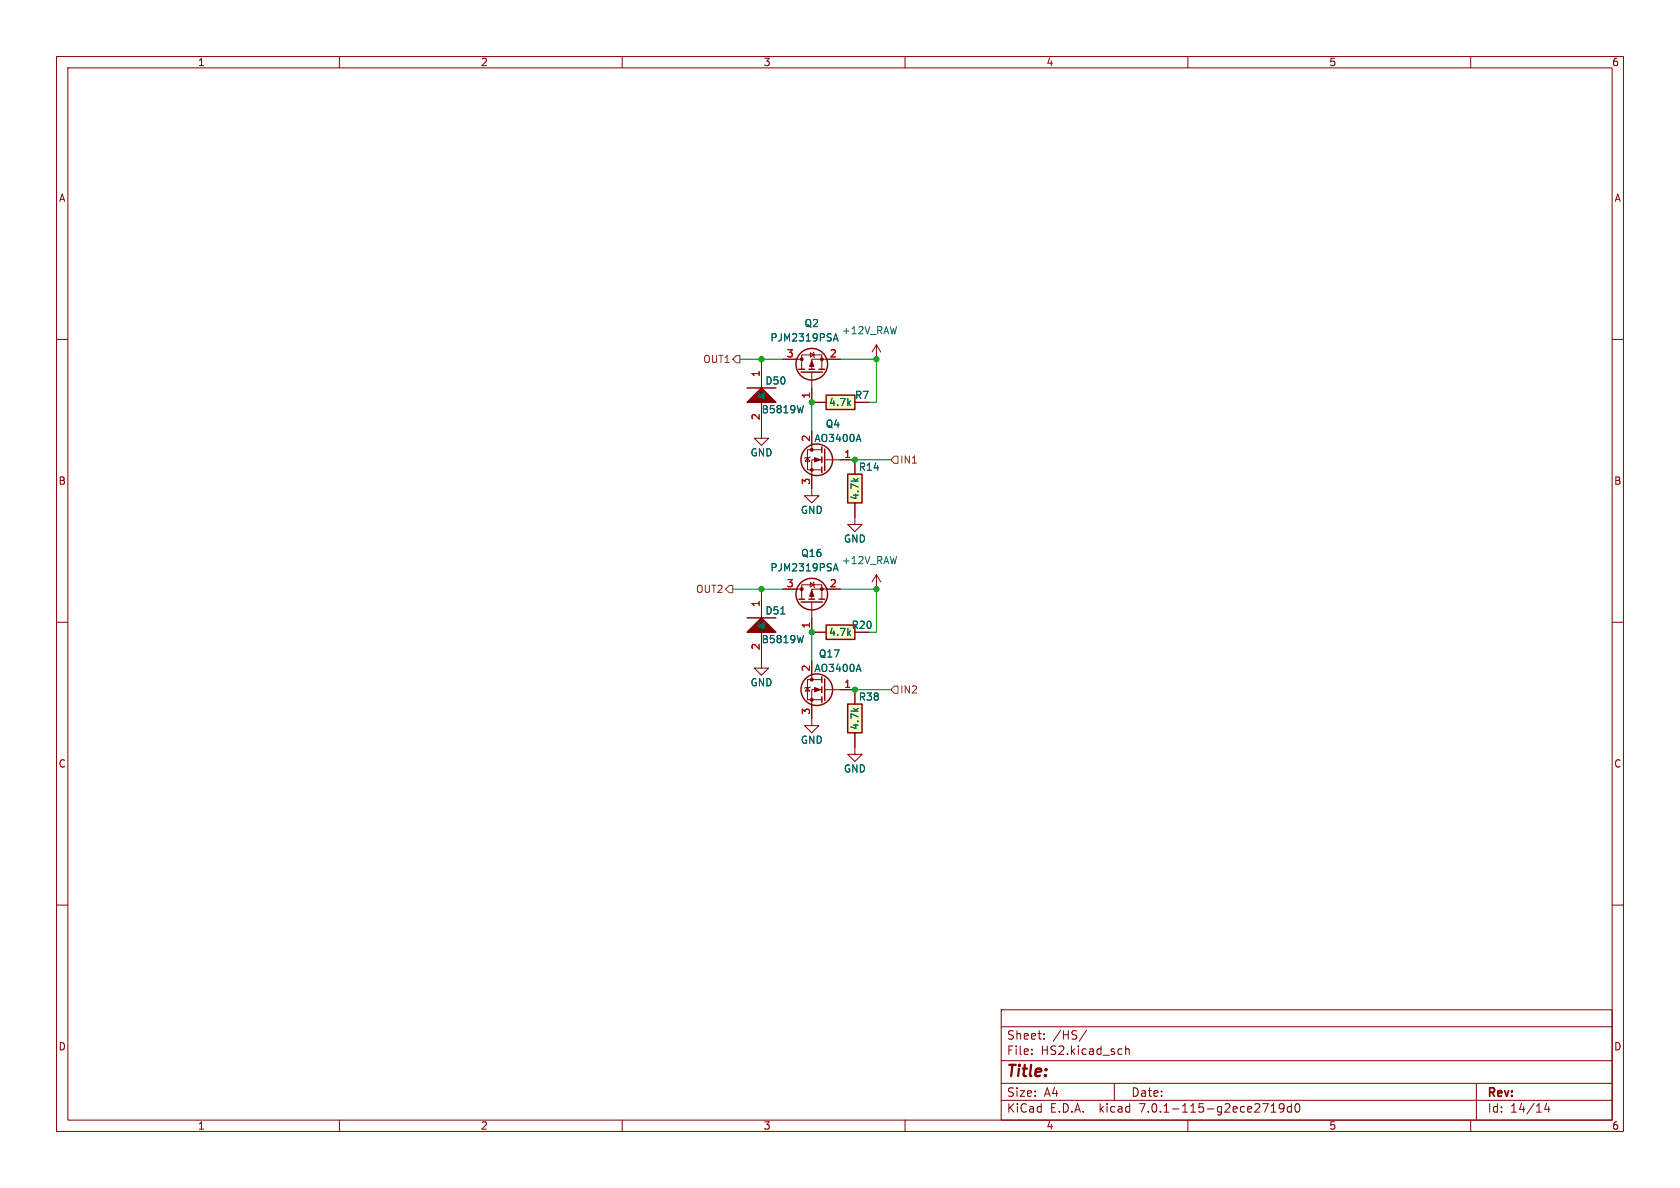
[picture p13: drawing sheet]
<svg xmlns="http://www.w3.org/2000/svg" width="297mm" height="210mm" viewBox="0 0 297 210" stroke-linecap="round" stroke-linejoin="round" font-family="sans-serif">
<defs><g id="words">
<text font-size="2.8" fill="#840000" x="178" y="190.8">Title:</text>
<g font-size="2.1" fill="#840000">
<text x="178" y="183.9">Sheet:</text>
<text x="186.2" y="183.9">/HS/</text>
<text x="178" y="186.6">File:</text>
<text x="184" y="186.6">HS2.kicad_sch</text>
<text x="178" y="196.8">KiCad</text>
<text x="178" y="194">Size:</text>
<text x="184.6" y="194">A4</text>
<text x="185.7" y="196.8">E.D.A.</text>
<text x="194.4" y="196.8">kicad</text>
<text x="200" y="194">Date:</text>
<text x="201.5" y="196.8">7.0.1-115-g2ece2719d0</text>
<text x="263" y="194.2">Rev:</text>
<text x="263" y="196.8">Id:</text>
<text x="267" y="196.8">14/14</text>
</g>
<g font-size="1.8" fill="#840000">
<text x="35" y="11.8">1</text>
<text x="85" y="11.8">2</text>
<text x="135" y="11.8">3</text>
<text x="185" y="11.8">4</text>
<text x="235" y="11.8">5</text>
<text x="285" y="11.8">6</text>
<text x="10.4" y="35.8">A</text>
<text x="285.4" y="35.8">A</text>
<text x="151.1" y="70.7">R7</text>
<text x="10.3" y="85.8">B</text>
<text x="285.3" y="85.8">B</text>
<text x="150.5" y="111.3">R20</text>
<text x="10.3" y="135.8">C</text>
<text x="285.3" y="135.8">C</text>
<text x="10.3" y="185.8">D</text>
<text x="285.3" y="185.8">D</text>
<text x="35" y="199.8">1</text>
<text x="85" y="199.8">2</text>
<text x="135" y="199.8">3</text>
<text x="185" y="199.8">4</text>
<text x="235" y="199.8">5</text>
<text x="285" y="199.8">6</text>
</g>
<g font-size="1.8" fill="#006464">
<text x="142.2" y="58">Q2</text>
<text x="148.8" y="59.2">+12V_RAW</text>
<text x="136.1" y="60.5">PJM2319PSA</text>
<text x="135.3" y="68.1">D50</text>
<text x="135.4" y="70.5" transform="rotate(-90 135.4 70.5)">K</text>
<text x="146.5" y="71.9">4.7k</text>
<text x="134.6" y="73.2">B5819W</text>
<text x="145.9" y="75.8">Q4</text>
<text x="132.6" y="80.8">GND</text>
<text x="143.9" y="78.3">AO3400A</text>
<text x="151.8" y="83.4">R14</text>
<text x="152" y="88.4" transform="rotate(-90 152 88.4)">4.7k</text>
<text x="141.5" y="91">GND</text>
<text x="136.1" y="101.2">PJM2319PSA</text>
<text x="141.6" y="98.6">Q16</text>
<text x="148.8" y="99.9">+12V_RAW</text>
<text x="149.1" y="96.1">GND</text>
<text x="134.6" y="113.9">B5819W</text>
<text x="135.3" y="108.8">D51</text>
<text x="135.4" y="111.1" transform="rotate(-90 135.4 111.1)">K</text>
<text x="146.5" y="112.6">4.7k</text>
<text x="143.9" y="118.9">AO3400A</text>
<text x="144.7" y="116.4">Q17</text>
<text x="132.6" y="121.5">GND</text>
<text x="151.8" y="124">R38</text>
<text x="141.5" y="131.6">GND</text>
<text x="152" y="129.1" transform="rotate(-90 152 129.1)">4.7k</text>
<text x="149.1" y="136.7">GND</text>
</g>
<g font-size="1.8" fill="#725600">
<text x="124.2" y="64.3">OUT1</text>
<text x="159.1" y="82.1">IN1</text>
<text x="122.9" y="105">OUT2</text>
<text x="159.1" y="122.7">IN2</text>
</g>
<g font-size="1.8" fill="#a90000">
<text x="139" y="63.2">3</text>
<text x="146.7" y="63.2">2</text>
<text x="134.4" y="66.7" transform="rotate(-90 134.4 66.7)">1</text>
<text x="143.3" y="70.5" transform="rotate(-90 143.3 70.5)">1</text>
<text x="134.4" y="74.3" transform="rotate(-90 134.4 74.3)">2</text>
<text x="143.3" y="78.1" transform="rotate(-90 143.3 78.1)">2</text>
<text x="149.2" y="81">1</text>
<text x="143.3" y="85.8" transform="rotate(-90 143.3 85.8)">3</text>
<text x="134.4" y="107.3" transform="rotate(-90 134.4 107.3)">1</text>
<text x="139" y="103.9">3</text>
<text x="146.7" y="103.9">2</text>
<text x="143.3" y="111.2" transform="rotate(-90 143.3 111.2)">1</text>
<text x="134.4" y="115" transform="rotate(-90 134.4 115)">2</text>
<text x="143.3" y="118.8" transform="rotate(-90 143.3 118.8)">2</text>
<text x="149.2" y="121.7">1</text>
<text x="143.3" y="126.4" transform="rotate(-90 143.3 126.4)">3</text>
</g>
</g></defs>
<g fill="none" stroke="#840000" stroke-width=".18">
<path d="M10 10h277v190h-277zM12 12h273v186h-273zM60 10v2M110 10v2M160 10v2M210 10v2M260 10v2M10 60h2M285 60h2M134.6 71.1v6.4h-1.3l1.3 1.2 1.3-1.2h-1.3M134.6 63.5v5.1M138.4 63.5h3.3"/>
<path d="M141.7 65.3v-2.6h3.6v2.6M143.3 62.4l.6 .3-.6 .4zM143.5 65.8v5.3h2.5M143.5 76.2v3.3M143.8 62.2l.1 .2v.7l.1 .1M145.3 79.5h-2.6v3.6h2.6M148.6 63.5h-5.1v1.8M154.9 61l.8 1.2M154.9 61v2.5M154.9 61l-.7 1.2M142.7 80.9l.4 .6h-.7zM143.3 80.8l-.2 .1h-.7l-.2 .1"/>
<path d="M145.3 81.3h-1.8v6.3h-1.3l1.3 1.3 1.3-1.3h-1.3M145.8 81.3h5.3v2.5M151.1 88.9v3.8h-1.2l1.2 1.3 1.3-1.3h-1.3M10 110h2M134.6 111.8v6.3h-1.3l1.3 1.3 1.3-1.3h-1.3M134.6 104.1v5.1M138.4 104.1h3.3M141.7 105.9v-2.5h3.6v2.5M143.3 103l.6 .4-.6 .4zM143.5 106.4v5.4h2.5M143.5 116.8v3.3M143.8 102.9l.1 .1v.8l.1 .1"/>
<path d="M148.6 104.1h-5.1v1.8M154.9 101.6v2.5M154.9 101.6l.8 1.3M154.9 101.6l-.7 1.3M285 110h2M142.7 121.5l.4 .7h-.7zM143.3 121.4l-.2 .1h-.7l-.2 .2M145.3 121.9h-1.8v6.4h-1.3l1.3 1.2 1.3-1.2h-1.3M145.3 120.1h-2.6v3.6h2.6M145.8 121.9h5.3v2.6M151.1 129.5v3.9h-1.2l1.2 1.2 1.3-1.2h-1.3M10 160h2"/>
<path d="M285 160h2M177 178.5h108v19.5h-108zM60 198v2M110 198v2M160 198v2M177 194.5h108M177 191.5h108M177 187.5h108M177 181.5h108M182.4 186.3v.1M182.4 185.5v.1M184.6 183.6v.1"/>
<path d="M184.6 182.8v.1M192.1 182.1l-1.3 2M197 191.5v3M199 184.9v1.5M199 185.5l.2-.1 .4 .1v.9M210 198v2M224.7 196.6h.9M224.7 195.5l.4-.4v1.5M227 195.7l-.3 .3h-.3l-.3-.3 .2-.5 .4-.1 .2 .1a.99 .99 0 0 1-.3 1.4h-.3M228.3 195.7l-.4-.1-.3 .3v.4l.1 .2h.6M228.3 195.1v1.5M229.1 195.2l.2-.1a.81 .81 0 0 1 .6 .6 .81 .81 0 0 1-.3 .8l-.2 .1a.81 .81 0 0 1-.6-.6 .81 .81 0 0 1 .3-.8z"/>
<path d="M260 198v2M261 191.5v6.5M273.4 195l-.3 1.1h.9M273.8 195.6v1"/>
</g>
<g fill="#ffffc2" stroke="#ffffc2" stroke-width=".18">
<path d="M149.9 83.8h2.5v5.1h-2.5z"/>
<path d="M149.9 124.5h2.5v5h-2.5z"/>
<path d="M146 110.5h5.1v2.5h-5.1z"/>
<path d="M146 69.9h5.1v2.5h-5.1z"/>
</g>
<g fill="none" stroke="#840000" stroke-width=".25">
<path d="M132.1 68.6h5.1M141.2 65.3h1M141.6 65.8h3.8M143 65.3h1M144.8 65.3h1M145.3 79v1M145.8 79.4v3.8M146 69.9h5.1v2.5h-5.1zM145.3 80.8v1M145.3 82.6v1M149.9 83.8h2.5v5.1h-2.5zM132.1 109.2h5.1"/>
<path d="M141.2 105.9h1M141.6 106.4h3.8M143 105.9h1M144.8 105.9h1M145.3 119.6v1.1M146 110.5h5.1v2.5h-5.1zM145.3 121.4v1M145.3 123.2v1M145.8 120v3.8M149.9 124.5h2.5v5h-2.5z"/>
<circle cx="143.5" cy="64.4" r="2.79"/>
<circle cx="144.4" cy="81.3" r="2.79"/>
<circle cx="143.5" cy="105" r="2.79"/>
<circle cx="144.4" cy="121.9" r="2.79"/>
</g>
<g fill="#840000" stroke="#840000" stroke-width=".25">
<path d="M132.1 111.8l2.5-2.6 2.6 2.6z"/>
<path d="M134.6 68.6l2.6 2.5h-5.1z"/>
</g>
<path d="M147.4 59.9h.6M142 71.7l-.3 1.3M147.3 60.3l.4-1.3 .5 1.3M151.8 76.8l.4 1.3M142 112.3l-.3 1.3M147.3 100.9l.4-1.3 .5 1.3M147.4 100.6h.6M151.8 117.4l.4 1.3" fill="none" stroke="#006464" stroke-width=".18"/>
<g fill="#840000" stroke="#840000" stroke-width=".18">
<path d="M144 121.5l1 .4-1 .4z"/>
<path d="M143.5 104.4l.4 1h-.8z"/>
<path d="M144 80.9l1 .4-1 .4z"/>
<path d="M143.5 63.8l.4 1h-.8z"/>
<circle cx="143.5" cy="123.7" r=".25"/>
<circle cx="143.5" cy="120.1" r=".25"/>
<circle cx="145.3" cy="104.1" r=".25"/>
<circle cx="141.7" cy="104.1" r=".25"/>
<circle cx="143.5" cy="83.1" r=".25"/>
<circle cx="143.5" cy="79.5" r=".25"/>
<circle cx="145.3" cy="63.5" r=".25"/>
<circle cx="141.7" cy="63.5" r=".25"/>
</g>
<path d="M130.2 62.9h.6v1.2h-.6l-.7-.6zM157.5 81.3l.6-.7h.6v1.3h-.6zM128.9 103.5h.6v1.3h-.6l-.6-.7zM158.1 121.3h.6v1.3h-.6l-.6-.7z" fill="none" stroke="#725600" stroke-width=".18"/>
<path d="M130.8 63.5h7.6M143.5 71.1v5.1M148.6 63.5h6.3v7.6h-1.2M151.1 81.3h6.4M129.5 104.1h8.9M143.5 111.8v5M148.6 104.1h6.3v7.7h-1.2M151.1 121.9h6.4" fill="none" stroke="#009600" stroke-width=".18"/>
<g fill="#009600" stroke="#009600" stroke-width=".18">
<circle cx="154.9" cy="63.5" r=".46"/>
<circle cx="151.1" cy="81.3" r=".46"/>
<circle cx="154.9" cy="104.1" r=".46"/>
<circle cx="134.6" cy="63.5" r=".46"/>
<circle cx="134.6" cy="104.1" r=".46"/>
<circle cx="143.5" cy="111.8" r=".46"/>
<circle cx="151.1" cy="121.9" r=".46"/>
<circle cx="143.5" cy="71.1" r=".46"/>
</g>
<use href="#words"/>
</svg>
